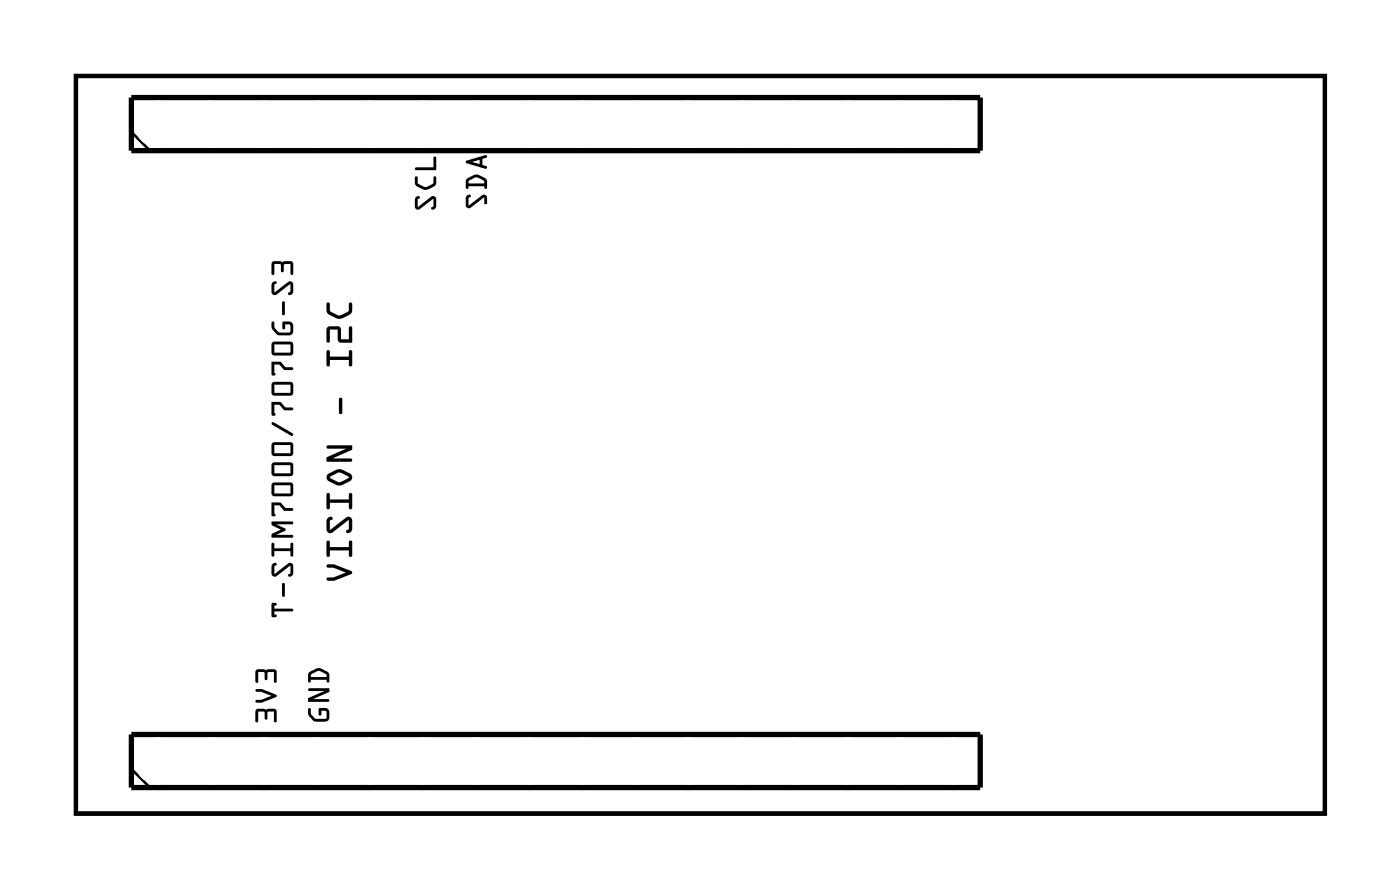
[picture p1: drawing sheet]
<svg xmlns="http://www.w3.org/2000/svg" width="67mm" height="43mm" viewBox="0 0 67 43" stroke-linecap="round" stroke-linejoin="round" font-family="sans-serif">
<path d="M3.6 3.6h59.8v35.3h-59.8z" fill="none" stroke="#000" stroke-width=".2"/>
<g fill="#000">
<path d="M19.9 9.4h.2l-.1 .2v.3l.6-.5h.2l.1 .1v.4l-.1 .1h-.2l.2-.1-.1-.4-.6 .5h-.1l-.1-.1zM19.9 8.5h.1v.3l.3 .2 .4-.2 .1-.4 .1 .1v.2a.6 .6 0 0 1-.7 .4l-.3-.2zM19.9 8h.9v-.5h.1v.6h-1z"/>
<path d="M19.9 9.4h.2l-.1 .2v.3l.6-.5h.2l.1 .1v.4l-.1 .1h-.2l.2-.1-.1-.4-.6 .5h-.1l-.1-.1zM19.9 9.4v.5l.1 .1h.1l.6-.5 .1 .4-.2 .1h.2l.1-.1v-.4l-.1-.1h-.2l-.6 .5v-.3l.1-.2h-.1zM19.9 8.5h.1v.3l.4 .2 .3-.2 .1-.3v-.1l.1 .4-.3 .2-.3 .1-.4-.2zM19.9 8.5v.4l.3 .2a.6 .6 0 0 0 .7-.4v-.2l-.1-.1-.1 .4-.4 .2-.3-.2v-.3zM19.9 8h.9v-.5h.1v.6h-1zM19.9 8v.1h1v-.6h-.1v.5z"/>
<path d="M22.4 9.4h.1l-.1 .1 .1 .3 .6-.5h.1l.1 .2v.4l-.1 .1-.1-.1 .1-.1v-.4l-.7 .5-.1 .1-.1-.2zM22.4 8.7v.1h.8l-.1-.2-.3-.1zM22.4 8.5a.6 .6 0 0 1 .9 0v.5l-.1-.1h-.8l-.1 .1zM22.6 7.7l.4 .2v-.3zM22.3 7.7l1-.3v.1l-.2 .1v.3l.2 .1-1-.2z"/>
<path d="M22.3 9.4h.2l-.1 .1 .1 .3 .6-.5h.1l.1 .2v.4l-.1 .1-.1-.1 .1-.1v-.4l-.7 .5-.1 .1-.1-.2zM22.4 9.4l-.1 .4 .1 .2 .1-.1 .7-.5v.4l-.1 .1 .1 .1 .1-.1v-.4l-.1-.2h-.1l-.6 .5-.1-.3 .1-.1v-.1zM22.4 8.7v.1h.8l-.1-.2-.3-.1zM22.4 8.7l.4-.2 .4 .1v.2h-.8zM22.4 8.5l.3-.1h.2l.4 .2v.4h-.1v-.1h-.8l-.1 .1zM22.4 8.5l-.1 .5 .1-.1h.8v.1h.1v-.4l-.4-.2h-.2zM22.6 7.7l.4 .2v-.3zM22.6 7.7l.4-.1v.3zM22.3 7.7l1-.3v.1l-.2 .1v.3l.2 .1-1-.2zM22.3 7.7v.1l1 .2-.2-.1v-.3l.2-.1v-.1z"/>
<path d="M3.6 3.6v35.3h59.8v-35.3zM3.6 3.6h59.8v35.3h-59.8z"/>
<path d="M13 28.9h.2l-.1 .2h.9v.1l-.9 .1 .1 .2h-.2zM13.5 27.9l.1 .1v.6l-.1-.1zM13.1 27h.1l-.1 .1 .1 .4 .6-.5 .1-.1 .1 .2v.4l-.1 .1h-.1l.1-.2v-.3l-.7 .5h-.1l-.1-.2zM13 26h.1v.2h.8v-.2h.1v.6h-.1v-.2h-.8v.2h-.1zM13 25h1v.1h-.8l.5 .2-.5 .3h.8v.1h-1v-.1l.4-.3-.4-.2zM13 24l.4 .1 .3 .2h.3v.1h-.4l-.2-.2h-.3l.1 .4-.2 .1zM13.1 23.2v.4h.8v-.4zM13 23.1h1v.1v.5h-.1h-.8l-.1-.1zM13.1 22.3v.4h.8v-.4zM13 22.2l1-.1v.2v.4l-.1 .1h-.8l-.1-.1zM13.1 21.3v.4h.8v-.4zM13 21.2h1v.1v.4l-.1 .1h-.8l-.1-.1zM13 20.2l1 .6-.1 .1-.9-.6zM13 19.2h.4l.3 .3h.3v.1h-.4l-.2-.2h-.3l.1 .4-.2 .1zM13.1 18.4v.4h.8v-.4zM13 18.3h1v.1v.5h-.1h-.8l-.1-.1zM13 17.3h.4l.3 .3h.3v.1h-.4l-.2-.3h-.3l.1 .5-.2 .1zM13.1 16.5v.4h.8v-.4zM13 16.4h1v.1v.4l-.1 .1h-.8l-.1-.1zM13 15.4h.1v.3l.3 .2h.5v-.4h-.2l-.1 .2h-.1l.1-.3h.3l.1 .1v.5h-.6a.49 .49 0 0 1-.4-.6zM13.5 14.4l.1 .1v.6l-.1-.1zM13.1 13.5h.1l-.1 .1 .1 .4 .6-.5h.1l.1 .1v.4l-.1 .1h-.1l.1-.2v-.3l-.7 .5h-.1l-.1-.1zM13 12.5h1v.1v.5h-.1v-.5l-.3 .1-.1 .3-.1-.3-.3-.1v.5l-.1 .1z"/>
<path d="M13 28.9h.2l-.1 .1v.1h.9v.1l-.9 .1 .1 .2h-.2zM13 28.9v.6h.2l-.1-.1v-.1l.9-.1v-.1h-.9v-.1l.1-.1zM13.5 27.9l.1 .1v.6l-.1-.1zM13.5 27.9v.6l.1 .1v-.6zM13.1 27h.1l-.1 .1 .1 .4 .6-.5 .1-.1 .1 .2v.4l-.1 .1h-.1l.1-.2v-.3l-.7 .5h-.1l-.1-.2zM13.1 27l-.1 .4 .1 .2h.1l.7-.5v.3l-.1 .2h.1l.1-.1v-.4l-.1-.2-.1 .1-.6 .5-.1-.4 .1-.1zM13 26h.1v.2h.8v-.2h.1v.6h-.1v-.2h-.8v.2h-.1zM13 26v.6h.1v-.2h.8v.2h.1v-.6h-.1v.2h-.8v-.2zM13 25h1v.1h-.8l.5 .2-.5 .3h.8v.1h-1v-.1l.4-.3-.4-.2zM13 25v.1l.4 .2-.4 .3v.1h1v-.1h-.8l.5-.3-.5-.2h.8v-.1zM13 24l.4 .1 .3 .2h.3v.1h-.4l-.2-.2h-.3l.1 .4-.2 .1zM13 24v.7l.2-.1-.1-.4h.3l.2 .2h.4v-.1h-.3l-.3-.2zM13.1 23.2v.4h.8v-.4zM13.1 23.2h.8v.4h-.8zM13 23.1h1v.1v.5l-.1 .1-.8-.1-.1-.1zM13 23.1v.5l.1 .1h.8h.1v-.5v-.1zM13.1 22.3v.4h.8v-.4zM13.1 22.3h.8v.4h-.8zM13 22.2l1-.1v.2v.4l-.1 .1h-.8l-.1-.1zM13 22.2v.5l.1 .1h.8l.1-.1v-.4v-.2zM13.1 21.3v.4h.8v-.4zM13.1 21.3h.8v.4h-.8zM13 21.2h1v.1v.4l-.1 .1h-.8l-.1-.1zM13 21.2v.5l.1 .1h.8l.1-.1v-.4v-.1zM13 20.2l1 .6-.1 .1-.9-.6zM13 20.2v.1l.9 .6 .1-.1zM13 19.2h.4l.3 .3h.3v.1h-.4l-.2-.2h-.3l.1 .4-.2 .1zM13 19.2v.7l.2-.1-.1-.4h.3l.2 .2h.4v-.1h-.3l-.3-.3zM13.1 18.4v.4h.8v-.4zM13.1 18.4h.8v.4h-.8zM13 18.3h1v.1v.5h-.1h-.8l-.1-.1zM13 18.3v.5l.1 .1h.8h.1v-.5v-.1zM13 17.3h.4l.3 .3h.3v.1h-.4l-.2-.3h-.3l.1 .5-.2 .1zM13 17.3v.7l.2-.1-.1-.5h.3l.2 .3h.4v-.1h-.3l-.3-.3zM13.1 16.5v.4h.8v-.4zM13.1 16.5h.8v.4h-.8zM13 16.4h1v.1v.4l-.1 .1h-.8l-.1-.1zM13 16.4v.5l.1 .1h.8l.1-.1v-.4v-.1zM13 15.4h.1v.3l.2 .2h.5l.1-.4h-.2l-.1 .2v.1l-.1-.3 .4-.1 .1 .1v.4l-.2 .1h-.5l-.3-.3zM13 15.4a.49 .49 0 0 0 .4 .6h.6v-.5l-.1-.1h-.4v.3h.1l.1-.2h.2v.4h-.5l-.3-.2v-.3zM13.5 14.4l.1 .1v.6l-.1-.1zM13.5 14.4v.6l.1 .1v-.6zM13.1 13.5h.1l-.1 .1 .1 .4 .6-.5h.1l.1 .1v.4l-.1 .1h-.1l.1-.2v-.3l-.7 .5h-.1l-.1-.1zM13.1 13.5l-.1 .5 .1 .1h.1l.7-.5v.3l-.1 .2h.1l.1-.1v-.4l-.1-.1h-.1l-.6 .5-.1-.4 .1-.1zM13 12.5h1v.1v.5h-.1v-.5l-.3 .1-.1 .3-.1-.3-.3-.1v.5l-.1 .1zM13 12.5v.7l.1-.1v-.5l.3 .1 .1 .3 .1-.3 .3-.1v.5h.1v-.5v-.1z"/>
<path d="M12.3 34l.9-.1v.1v.5h-.1v-.5l-.3 .1-.1 .3v-.3l-.3-.1v.5l-.1 .1zM12.2 33h.3l.7 .2v.1l-.7 .3h-.2v-.1l.7-.2-.7-.2zM12.3 32.1l.9-.1v.2v.4h-.1v-.4h-.3l-.1 .3v-.3h-.3v.4l-.1 .1z"/>
<path d="M12.3 34l.9-.1v.1v.5h-.1v-.5l-.3 .1-.1 .3v-.3l-.3-.1v.5l-.1 .1zM12.3 34v.6l.1-.1v-.5l.3 .1v.3l.1-.3 .3-.1v.5h.1v-.5v-.1zM12.2 33h.3l.7 .2v.1l-.7 .3h-.2v-.1l.7-.2-.7-.2zM12.2 33l.1 .1 .7 .2-.7 .2v.1h.2l.7-.3v-.1l-.7-.2zM12.3 32.1l.9-.1v.2v.4h-.1v-.4h-.3l-.1 .3v-.3h-.3v.4l-.1 .1zM12.3 32.1v.6l.1-.1v-.4h.3v.3l.1-.3h.3v.4h.1v-.4v-.2z"/>
<path d="M14.8 33.9h.1v.3l.2 .2h.5v-.4h-.2v.2h-.1v-.3h.3l.2 .1v.4l-.2 .1h-.6l-.2-.3zM14.8 33.9a.48 .48 0 0 0 .3 .6h.6l.1-.5-.2-.1h-.3v.3h.1v-.2h.2v.4h-.5l-.2-.2v-.3zM14.8 33l1-.1v.2l-.8 .4h.7h.1l-1 .1v-.2l.7-.3h-.7zM14.8 33v.1h.7l-.7 .3v.2l1-.1h-.1h-.7l.8-.4v-.2zM14.9 32.3v.1h.7v-.1l-.3-.2zM14.9 32.3l.4-.2 .3 .2v.1h-.7zM14.8 32.2l.4-.2h.2l.3 .2 .1 .4-.1 .1-.1-.2h-.7l-.1 .2zM14.8 32.2v.5l.1-.2h.7l.1 .2 .1-.1-.1-.4-.3-.2h-.2z"/>
<path d="M14.8 33.9h.1v.3l.2 .2h.5v-.4h-.2v.2h-.1v-.3h.3l.2 .1-.1 .5h-.6a.48 .48 0 0 1-.3-.6zM14.8 33l1-.1v.2l-.8 .4h.7h.1l-1 .1v-.2l.7-.3h-.7zM14.9 32.3v.1h.7v-.1l-.3-.2zM14.8 32.2a.6 .6 0 0 1 .9 0l.1 .4-.1 .1-.1-.2h-.7l-.1 .2z"/>
<path d="M15.7 27h.3l.8 .3v.1l-.8 .4h-.3v-.2h.3l.6-.2-.6-.2h-.3zM15.7 25.9h.1v.3h.9v-.3h.1l.1 .7h-.2v-.3h-.9v.3h-.1zM15.7 24.8h.2l-.1 .1v.5l.8-.6 .1-.1 .2 .2-.1 .5-.1 .1h-.1l.1-.2v-.4l-.8 .6h-.2l-.1-.2zM15.7 23.6h.1v.3h.9v-.3h.1l.1 .7h-.2v-.2h-.9v.2l-.1 .1zM15.7 22.7l.5-.2 .5 .2a.21 .21 0 0 1 0 .3l-.5 .2-.5-.2-.1-.2zM15.8 22.8l.4 .3 .5-.3-.5-.2zM15.7 21.3h1.2l-.1 .2-.9 .4h.9l.1 .1-1.3 .1v-.2l1-.4h-.9zM16.3 19.1h.1v.6l-.1 .1-.1-.1zM15.7 16.8h.1v.3h.9v-.3h.1l.1 .7h-.2v-.3h-.9v.3h-.1zM15.7 15.7l.5-.1 .1 .2v.4h.4v-.5l.1-.1 .1 .8h-.7v-.6h-.4v.5l-.1 .1zM15.7 14.5h.1v.4l.4 .2 .5-.2 .1-.4h.1v.3a.72 .72 0 0 1-.8 .4l-.4-.2z"/>
<path d="M15.7 27h.3l.8 .3 .1 .1-.9 .4h-.3v-.2h.3l.6-.2-.6-.2h-.3zM15.7 27v.2h.3l.6 .2-.6 .2h-.3v.2h.3l.8-.4v-.1l-.8-.3zM15.7 25.9h.1v.3h.9v-.3h.1l.1 .7h-.2v-.3h-.9v.3h-.1zM15.7 25.9v.7h.1v-.3h.9v.3h.2l-.1-.7h-.1v.3h-.9v-.3zM15.7 24.8h.2l-.1 .1v.5l.8-.6 .2-.1 .1 .2-.1 .5-.1 .1h-.1l.1-.2v-.4l-.8 .6h-.2l-.1-.2zM15.7 24.8l-.1 .5 .1 .2h.2l.8-.6v.4l-.1 .2h.1l.1-.1 .1-.5-.2-.2-.1 .1-.8 .6v-.5l.1-.1zM15.7 23.6h.1v.3h.9v-.3h.1l.1 .7h-.2v-.2h-.9v.2l-.1 .1zM15.7 23.6v.8l.1-.1v-.2h.9v.2h.2l-.1-.7h-.1v.3h-.9v-.3zM15.7 22.7l.6-.2 .5 .2 .1 .2-.5 .3h-.2l-.5-.2-.1-.2zM15.7 22.7l-.1 .1 .1 .2 .5 .2 .5-.2a.21 .21 0 0 0 0-.3l-.5-.2zM15.8 22.8l.4 .3 .5-.3-.5-.2zM15.8 22.8l.4-.2 .5 .2-.5 .3zM15.7 21.3h1.2l-.1 .2-.9 .4h.9l.1 .1-1.3 .1v-.2l1-.4h-.9zM15.7 21.3v.2h.9l-1 .4v.2l1.3-.1-.1-.1h-.9l.9-.4 .1-.2zM16.2 19.1h.2v.6l-.1 .1-.1-.1zM16.3 19.1l-.1 .6 .1 .1 .1-.1v-.6zM15.7 16.8h.1v.3h.9v-.3h.1l.1 .7h-.2v-.3h-.9v.3h-.1zM15.7 16.8v.7h.1v-.3h.9v.3h.2l-.1-.7h-.1v.3h-.9v-.3zM15.7 15.7l.5-.1 .1 .2v.4h.4v-.5l.1-.1 .1 .8h-.7v-.6h-.4v.5l-.1 .1zM15.7 15.7v.7l.1-.1v-.5h.4v.6h.7l-.1-.8-.1 .1v.5h-.4v-.4l-.1-.2zM15.7 14.5h.1v.4l.4 .2 .5-.2v-.4h.1l.1 .4-.4 .3-.3 .1-.5-.3zM15.7 14.5v.5l.5 .2h.3l.4-.3-.1-.4h-.1v.4l-.5 .2-.4-.2v-.4z"/>
</g>
<path d="M6.3 4.7h40.6v2.5h-40.6zM6.3 35.1h40.6v2.6h-40.6z" fill="none" stroke="#000" stroke-width=".25"/>
<path d="M6.3 6.3l.9 .9M6.3 36.8l.9 .9" fill="none" stroke="#000" stroke-width=".13"/>
<circle cx="7" cy="11" r="1.1" fill="#fff"/>
<circle cx="7" cy="11" r="1.1" fill="none" stroke="#fff" stroke-width=".25"/>
<circle cx="23.4" cy="11" r="1.1" fill="#fff"/>
<circle cx="23.4" cy="11" r="1.1" fill="none" stroke="#fff" stroke-width=".25"/>
<circle cx="50.8" cy="12.3" r=".76" fill="#fff"/>
<circle cx="50.8" cy="12.3" r=".76" fill="none" stroke="#fff" stroke-width=".76" stroke-linecap="butt"/>
<circle cx="50.8" cy="17.3" r=".76" fill="#fff"/>
<circle cx="50.8" cy="17.3" r=".76" fill="none" stroke="#fff" stroke-width=".76" stroke-linecap="butt"/>
<circle cx="43.1" cy="12.3" r=".76" fill="#fff"/>
<circle cx="43.1" cy="12.3" r=".76" fill="none" stroke="#fff" stroke-width=".76" stroke-linecap="butt"/>
<circle cx="53.3" cy="17.3" r=".76" fill="#fff"/>
<circle cx="53.3" cy="17.3" r=".76" fill="none" stroke="#fff" stroke-width=".76" stroke-linecap="butt"/>
<circle cx="53.3" cy="12.3" r=".76" fill="#fff"/>
<circle cx="53.3" cy="12.3" r=".76" fill="none" stroke="#fff" stroke-width=".76" stroke-linecap="butt"/>
<circle cx="43.1" cy="17.3" r=".76" fill="#fff"/>
<circle cx="43.1" cy="17.3" r=".76" fill="none" stroke="#fff" stroke-width=".76" stroke-linecap="butt"/>
<circle cx="53.3" cy="30" r=".76" fill="#fff"/>
<circle cx="53.3" cy="30" r=".76" fill="none" stroke="#fff" stroke-width=".76" stroke-linecap="butt"/>
<circle cx="50.8" cy="30" r=".76" fill="#fff"/>
<circle cx="50.8" cy="30" r=".76" fill="none" stroke="#fff" stroke-width=".76" stroke-linecap="butt"/>
<circle cx="50.8" cy="25" r=".76" fill="#fff"/>
<circle cx="50.8" cy="25" r=".76" fill="none" stroke="#fff" stroke-width=".76" stroke-linecap="butt"/>
<circle cx="53.3" cy="25" r=".76" fill="#fff"/>
<circle cx="53.3" cy="25" r=".76" fill="none" stroke="#fff" stroke-width=".76" stroke-linecap="butt"/>
<circle cx="43.1" cy="25" r=".76" fill="#fff"/>
<circle cx="43.1" cy="25" r=".76" fill="none" stroke="#fff" stroke-width=".76" stroke-linecap="butt"/>
<circle cx="43.1" cy="30" r=".76" fill="#fff"/>
<circle cx="43.1" cy="30" r=".76" fill="none" stroke="#fff" stroke-width=".76" stroke-linecap="butt"/>
<path d="M38.7 17.8h1.5v1.5h-1.5z" fill="#fff"/>
<path d="M38.7 17.8h1.5v1.5h-1.5z" fill="none" stroke="#fff" stroke-width=".76" stroke-linecap="butt"/>
<circle cx="39.5" cy="18.5" r=".79" fill="#fff"/>
<circle cx="39.5" cy="18.5" r=".79" fill="none" stroke="#fff" stroke-width=".76" stroke-linecap="butt"/>
<circle cx="39.5" cy="11" r=".79" fill="#fff"/>
<circle cx="39.5" cy="11" r=".79" fill="none" stroke="#fff" stroke-width=".76" stroke-linecap="butt"/>
<path d="M38.7 30.5h1.6v1.6h-1.6z" fill="#fff"/>
<path d="M38.7 30.5h1.6v1.6h-1.6z" fill="none" stroke="#fff" stroke-width=".76" stroke-linecap="butt"/>
<circle cx="39.5" cy="31.3" r=".79" fill="#fff"/>
<circle cx="39.5" cy="31.3" r=".79" fill="none" stroke="#fff" stroke-width=".76" stroke-linecap="butt"/>
<circle cx="39.5" cy="23.7" r=".79" fill="#fff"/>
<circle cx="39.5" cy="23.7" r=".79" fill="none" stroke="#fff" stroke-width=".76" stroke-linecap="butt"/>
<circle cx="35.5" cy="11" r=".6" fill="#fff"/>
<circle cx="35.5" cy="11" r=".6" fill="none" stroke="#fff" stroke-width=".65" stroke-linecap="butt"/>
<path d="M34.9 10.4h1.2v1.2h-1.2z" fill="#fff"/>
<path d="M34.9 10.4h1.2v1.2h-1.2z" fill="none" stroke="#fff" stroke-width=".65" stroke-linecap="butt"/>
<circle cx="35.5" cy="8.5" r=".6" fill="#fff"/>
<circle cx="35.5" cy="8.5" r=".6" fill="none" stroke="#fff" stroke-width=".65" stroke-linecap="butt"/>
<circle cx="35.5" cy="23.7" r=".6" fill="#fff"/>
<circle cx="35.5" cy="23.7" r=".6" fill="none" stroke="#fff" stroke-width=".65" stroke-linecap="butt"/>
<path d="M34.9 23.1h1.2v1.2h-1.2z" fill="#fff"/>
<path d="M34.9 23.1h1.2v1.2h-1.2z" fill="none" stroke="#fff" stroke-width=".65" stroke-linecap="butt"/>
<circle cx="35.5" cy="21.2" r=".6" fill="#fff"/>
<circle cx="35.5" cy="21.2" r=".6" fill="none" stroke="#fff" stroke-width=".65" stroke-linecap="butt"/>
<circle cx="31.3" cy="8.5" r=".7" fill="#fff"/>
<circle cx="31.3" cy="8.5" r=".7" fill="none" stroke="#fff" stroke-width=".76" stroke-linecap="butt"/>
<circle cx="31.3" cy="11.1" r=".7" fill="#fff"/>
<circle cx="31.3" cy="11.1" r=".7" fill="none" stroke="#fff" stroke-width=".76" stroke-linecap="butt"/>
<circle cx="31.7" cy="21.1" r=".7" fill="#fff"/>
<circle cx="31.7" cy="21.1" r=".7" fill="none" stroke="#fff" stroke-width=".76" stroke-linecap="butt"/>
<circle cx="31.7" cy="23.7" r=".7" fill="#fff"/>
<circle cx="31.7" cy="23.7" r=".7" fill="none" stroke="#fff" stroke-width=".76" stroke-linecap="butt"/>
<circle cx="53.3" cy="12.1" r=".64" fill="#fff"/>
<circle cx="53.3" cy="12.1" r=".64" fill="none" stroke="#fff" stroke-width=".51"/>
<circle cx="50.7" cy="12.1" r=".64" fill="#fff"/>
<circle cx="50.7" cy="12.1" r=".64" fill="none" stroke="#fff" stroke-width=".51"/>
<circle cx="43.1" cy="12.1" r=".64" fill="#fff"/>
<circle cx="43.1" cy="12.1" r=".64" fill="none" stroke="#fff" stroke-width=".51"/>
<circle cx="43.1" cy="17.2" r=".64" fill="#fff"/>
<circle cx="43.1" cy="17.2" r=".64" fill="none" stroke="#fff" stroke-width=".51"/>
<circle cx="50.7" cy="17.2" r=".64" fill="#fff"/>
<circle cx="50.7" cy="17.2" r=".64" fill="none" stroke="#fff" stroke-width=".51"/>
<circle cx="53.3" cy="17.2" r=".64" fill="#fff"/>
<circle cx="53.3" cy="17.2" r=".64" fill="none" stroke="#fff" stroke-width=".51"/>
<circle cx="53.3" cy="24.8" r=".64" fill="#fff"/>
<circle cx="53.3" cy="24.8" r=".64" fill="none" stroke="#fff" stroke-width=".51"/>
<circle cx="50.8" cy="24.8" r=".64" fill="#fff"/>
<circle cx="50.8" cy="24.8" r=".64" fill="none" stroke="#fff" stroke-width=".51"/>
<circle cx="43.1" cy="24.8" r=".64" fill="#fff"/>
<circle cx="43.1" cy="24.8" r=".64" fill="none" stroke="#fff" stroke-width=".51"/>
<circle cx="43.1" cy="29.9" r=".64" fill="#fff"/>
<circle cx="43.1" cy="29.9" r=".64" fill="none" stroke="#fff" stroke-width=".51"/>
<circle cx="50.8" cy="29.9" r=".64" fill="#fff"/>
<circle cx="50.8" cy="29.9" r=".64" fill="none" stroke="#fff" stroke-width=".51"/>
<circle cx="53.3" cy="29.9" r=".64" fill="#fff"/>
<circle cx="53.3" cy="29.9" r=".64" fill="none" stroke="#fff" stroke-width=".51"/>
<circle cx="31.6" cy="27.6" r=".7" fill="#fff"/>
<circle cx="31.6" cy="27.6" r=".7" fill="none" stroke="#fff" stroke-width=".76" stroke-linecap="butt"/>
<circle cx="34.1" cy="27.6" r=".7" fill="#fff"/>
<circle cx="34.1" cy="27.6" r=".7" fill="none" stroke="#fff" stroke-width=".76" stroke-linecap="butt"/>
<circle cx="36.6" cy="27.6" r=".7" fill="#fff"/>
<circle cx="36.6" cy="27.6" r=".7" fill="none" stroke="#fff" stroke-width=".76" stroke-linecap="butt"/>
<circle cx="31.6" cy="14.9" r=".7" fill="#fff"/>
<circle cx="31.6" cy="14.9" r=".7" fill="none" stroke="#fff" stroke-width=".76" stroke-linecap="butt"/>
<circle cx="34.1" cy="14.9" r=".7" fill="#fff"/>
<circle cx="34.1" cy="14.9" r=".7" fill="none" stroke="#fff" stroke-width=".76" stroke-linecap="butt"/>
<circle cx="36.6" cy="14.9" r=".7" fill="#fff"/>
<circle cx="36.6" cy="14.9" r=".7" fill="none" stroke="#fff" stroke-width=".76" stroke-linecap="butt"/>
<path d="M57.6 29.9h1.5v1.6h-1.5z" fill="#fff"/>
<path d="M57.6 29.9h1.5v1.6h-1.5z" fill="none" stroke="#fff" stroke-width=".76" stroke-linecap="butt"/>
<circle cx="58.4" cy="30.7" r=".76" fill="#fff"/>
<circle cx="58.4" cy="30.7" r=".76" fill="none" stroke="#fff" stroke-width=".76" stroke-linecap="butt"/>
<circle cx="58.4" cy="27.2" r=".76" fill="#fff"/>
<circle cx="58.4" cy="27.2" r=".76" fill="none" stroke="#fff" stroke-width=".76" stroke-linecap="butt"/>
<circle cx="58.4" cy="23.7" r=".76" fill="#fff"/>
<circle cx="58.4" cy="23.7" r=".76" fill="none" stroke="#fff" stroke-width=".76" stroke-linecap="butt"/>
<path d="M57.6 17.2h1.5v1.5h-1.5z" fill="#fff"/>
<path d="M57.6 17.2h1.5v1.5h-1.5z" fill="none" stroke="#fff" stroke-width=".76" stroke-linecap="butt"/>
<circle cx="58.4" cy="18" r=".76" fill="#fff"/>
<circle cx="58.4" cy="18" r=".76" fill="none" stroke="#fff" stroke-width=".76" stroke-linecap="butt"/>
<circle cx="58.4" cy="14.5" r=".76" fill="#fff"/>
<circle cx="58.4" cy="14.5" r=".76" fill="none" stroke="#fff" stroke-width=".76" stroke-linecap="butt"/>
<circle cx="58.4" cy="11" r=".76" fill="#fff"/>
<circle cx="58.4" cy="11" r=".76" fill="none" stroke="#fff" stroke-width=".76" stroke-linecap="butt"/>
<circle cx="7.6" cy="5.9" r=".74" fill="#fff"/>
<circle cx="7.6" cy="5.9" r=".74" fill="none" stroke="#fff" stroke-width=".76" stroke-linecap="butt"/>
<circle cx="10.1" cy="5.9" r=".74" fill="#fff"/>
<circle cx="10.1" cy="5.9" r=".74" fill="none" stroke="#fff" stroke-width=".76" stroke-linecap="butt"/>
<circle cx="12.6" cy="5.9" r=".74" fill="#fff"/>
<circle cx="12.6" cy="5.9" r=".74" fill="none" stroke="#fff" stroke-width=".76" stroke-linecap="butt"/>
<circle cx="15.2" cy="5.9" r=".74" fill="#fff"/>
<circle cx="15.2" cy="5.9" r=".74" fill="none" stroke="#fff" stroke-width=".76" stroke-linecap="butt"/>
<circle cx="17.7" cy="5.9" r=".74" fill="#fff"/>
<circle cx="17.7" cy="5.9" r=".74" fill="none" stroke="#fff" stroke-width=".76" stroke-linecap="butt"/>
<circle cx="20.3" cy="5.9" r=".74" fill="#fff"/>
<circle cx="20.3" cy="5.9" r=".74" fill="none" stroke="#fff" stroke-width=".76" stroke-linecap="butt"/>
<circle cx="22.8" cy="5.9" r=".74" fill="#fff"/>
<circle cx="22.8" cy="5.9" r=".74" fill="none" stroke="#fff" stroke-width=".76" stroke-linecap="butt"/>
<circle cx="25.3" cy="5.9" r=".74" fill="#fff"/>
<circle cx="25.3" cy="5.9" r=".74" fill="none" stroke="#fff" stroke-width=".76" stroke-linecap="butt"/>
<circle cx="27.9" cy="5.9" r=".74" fill="#fff"/>
<circle cx="27.9" cy="5.9" r=".74" fill="none" stroke="#fff" stroke-width=".76" stroke-linecap="butt"/>
<circle cx="30.4" cy="5.9" r=".74" fill="#fff"/>
<circle cx="30.4" cy="5.9" r=".74" fill="none" stroke="#fff" stroke-width=".76" stroke-linecap="butt"/>
<circle cx="33" cy="5.9" r=".74" fill="#fff"/>
<circle cx="33" cy="5.9" r=".74" fill="none" stroke="#fff" stroke-width=".76" stroke-linecap="butt"/>
<circle cx="35.5" cy="5.9" r=".74" fill="#fff"/>
<circle cx="35.5" cy="5.9" r=".74" fill="none" stroke="#fff" stroke-width=".76" stroke-linecap="butt"/>
<circle cx="38" cy="5.9" r=".74" fill="#fff"/>
<circle cx="38" cy="5.9" r=".74" fill="none" stroke="#fff" stroke-width=".76" stroke-linecap="butt"/>
<circle cx="40.6" cy="5.9" r=".74" fill="#fff"/>
<circle cx="40.6" cy="5.9" r=".74" fill="none" stroke="#fff" stroke-width=".76" stroke-linecap="butt"/>
<circle cx="43.1" cy="5.9" r=".74" fill="#fff"/>
<circle cx="43.1" cy="5.9" r=".74" fill="none" stroke="#fff" stroke-width=".76" stroke-linecap="butt"/>
<circle cx="45.7" cy="5.9" r=".74" fill="#fff"/>
<circle cx="45.7" cy="5.9" r=".74" fill="none" stroke="#fff" stroke-width=".76" stroke-linecap="butt"/>
<circle cx="7.6" cy="5.9" r=".74" fill="#fff"/>
<circle cx="7.6" cy="5.9" r=".74" fill="none" stroke="#fff" stroke-width=".76" stroke-linecap="butt"/>
<circle cx="10.1" cy="5.9" r=".74" fill="#fff"/>
<circle cx="10.1" cy="5.9" r=".74" fill="none" stroke="#fff" stroke-width=".76" stroke-linecap="butt"/>
<circle cx="12.6" cy="5.9" r=".74" fill="#fff"/>
<circle cx="12.6" cy="5.9" r=".74" fill="none" stroke="#fff" stroke-width=".76" stroke-linecap="butt"/>
<circle cx="15.2" cy="5.9" r=".74" fill="#fff"/>
<circle cx="15.2" cy="5.9" r=".74" fill="none" stroke="#fff" stroke-width=".76" stroke-linecap="butt"/>
<circle cx="17.7" cy="5.9" r=".74" fill="#fff"/>
<circle cx="17.7" cy="5.9" r=".74" fill="none" stroke="#fff" stroke-width=".76" stroke-linecap="butt"/>
<circle cx="20.3" cy="5.9" r=".74" fill="#fff"/>
<circle cx="20.3" cy="5.9" r=".74" fill="none" stroke="#fff" stroke-width=".76" stroke-linecap="butt"/>
<circle cx="22.8" cy="5.9" r=".74" fill="#fff"/>
<circle cx="22.8" cy="5.9" r=".74" fill="none" stroke="#fff" stroke-width=".76" stroke-linecap="butt"/>
<circle cx="25.3" cy="5.9" r=".74" fill="#fff"/>
<circle cx="25.3" cy="5.9" r=".74" fill="none" stroke="#fff" stroke-width=".76" stroke-linecap="butt"/>
<circle cx="27.9" cy="5.9" r=".74" fill="#fff"/>
<circle cx="27.9" cy="5.9" r=".74" fill="none" stroke="#fff" stroke-width=".76" stroke-linecap="butt"/>
<circle cx="30.4" cy="5.9" r=".74" fill="#fff"/>
<circle cx="30.4" cy="5.9" r=".74" fill="none" stroke="#fff" stroke-width=".76" stroke-linecap="butt"/>
<circle cx="33" cy="5.9" r=".74" fill="#fff"/>
<circle cx="33" cy="5.9" r=".74" fill="none" stroke="#fff" stroke-width=".76" stroke-linecap="butt"/>
<circle cx="35.5" cy="5.9" r=".74" fill="#fff"/>
<circle cx="35.5" cy="5.9" r=".74" fill="none" stroke="#fff" stroke-width=".76" stroke-linecap="butt"/>
<circle cx="38" cy="5.9" r=".74" fill="#fff"/>
<circle cx="38" cy="5.9" r=".74" fill="none" stroke="#fff" stroke-width=".76" stroke-linecap="butt"/>
<circle cx="40.6" cy="5.9" r=".74" fill="#fff"/>
<circle cx="40.6" cy="5.9" r=".74" fill="none" stroke="#fff" stroke-width=".76" stroke-linecap="butt"/>
<circle cx="43.1" cy="5.9" r=".74" fill="#fff"/>
<circle cx="43.1" cy="5.9" r=".74" fill="none" stroke="#fff" stroke-width=".76" stroke-linecap="butt"/>
<circle cx="45.7" cy="5.9" r=".74" fill="#fff"/>
<circle cx="45.7" cy="5.9" r=".74" fill="none" stroke="#fff" stroke-width=".76" stroke-linecap="butt"/>
<circle cx="27" cy="18.1" r=".6" fill="#fff"/>
<circle cx="27" cy="18.1" r=".6" fill="none" stroke="#fff" stroke-width=".76" stroke-linecap="butt"/>
<circle cx="27" cy="20.1" r=".6" fill="#fff"/>
<circle cx="27" cy="20.1" r=".6" fill="none" stroke="#fff" stroke-width=".76" stroke-linecap="butt"/>
<circle cx="27" cy="22.1" r=".6" fill="#fff"/>
<circle cx="27" cy="22.1" r=".6" fill="none" stroke="#fff" stroke-width=".76" stroke-linecap="butt"/>
<circle cx="27" cy="24.1" r=".6" fill="#fff"/>
<circle cx="27" cy="24.1" r=".6" fill="none" stroke="#fff" stroke-width=".76" stroke-linecap="butt"/>
<circle cx="7.6" cy="36.4" r=".74" fill="#fff"/>
<circle cx="7.6" cy="36.4" r=".74" fill="none" stroke="#fff" stroke-width=".76" stroke-linecap="butt"/>
<circle cx="10.1" cy="36.4" r=".74" fill="#fff"/>
<circle cx="10.1" cy="36.4" r=".74" fill="none" stroke="#fff" stroke-width=".76" stroke-linecap="butt"/>
<circle cx="12.6" cy="36.4" r=".74" fill="#fff"/>
<circle cx="12.6" cy="36.4" r=".74" fill="none" stroke="#fff" stroke-width=".76" stroke-linecap="butt"/>
<circle cx="15.2" cy="36.4" r=".74" fill="#fff"/>
<circle cx="15.2" cy="36.4" r=".74" fill="none" stroke="#fff" stroke-width=".76" stroke-linecap="butt"/>
<circle cx="17.7" cy="36.4" r=".74" fill="#fff"/>
<circle cx="17.7" cy="36.4" r=".74" fill="none" stroke="#fff" stroke-width=".76" stroke-linecap="butt"/>
<circle cx="20.3" cy="36.4" r=".74" fill="#fff"/>
<circle cx="20.3" cy="36.4" r=".74" fill="none" stroke="#fff" stroke-width=".76" stroke-linecap="butt"/>
<circle cx="22.8" cy="36.4" r=".74" fill="#fff"/>
<circle cx="22.8" cy="36.4" r=".74" fill="none" stroke="#fff" stroke-width=".76" stroke-linecap="butt"/>
<circle cx="25.3" cy="36.4" r=".74" fill="#fff"/>
<circle cx="25.3" cy="36.4" r=".74" fill="none" stroke="#fff" stroke-width=".76" stroke-linecap="butt"/>
<circle cx="27.9" cy="36.4" r=".74" fill="#fff"/>
<circle cx="27.9" cy="36.4" r=".74" fill="none" stroke="#fff" stroke-width=".76" stroke-linecap="butt"/>
<circle cx="30.4" cy="36.4" r=".74" fill="#fff"/>
<circle cx="30.4" cy="36.4" r=".74" fill="none" stroke="#fff" stroke-width=".76" stroke-linecap="butt"/>
<circle cx="33" cy="36.4" r=".74" fill="#fff"/>
<circle cx="33" cy="36.4" r=".74" fill="none" stroke="#fff" stroke-width=".76" stroke-linecap="butt"/>
<circle cx="35.5" cy="36.4" r=".74" fill="#fff"/>
<circle cx="35.5" cy="36.4" r=".74" fill="none" stroke="#fff" stroke-width=".76" stroke-linecap="butt"/>
<circle cx="38" cy="36.4" r=".74" fill="#fff"/>
<circle cx="38" cy="36.4" r=".74" fill="none" stroke="#fff" stroke-width=".76" stroke-linecap="butt"/>
<circle cx="40.6" cy="36.4" r=".74" fill="#fff"/>
<circle cx="40.6" cy="36.4" r=".74" fill="none" stroke="#fff" stroke-width=".76" stroke-linecap="butt"/>
<circle cx="43.1" cy="36.4" r=".74" fill="#fff"/>
<circle cx="43.1" cy="36.4" r=".74" fill="none" stroke="#fff" stroke-width=".76" stroke-linecap="butt"/>
<circle cx="45.7" cy="36.4" r=".74" fill="#fff"/>
<circle cx="45.7" cy="36.4" r=".74" fill="none" stroke="#fff" stroke-width=".76" stroke-linecap="butt"/>
<circle cx="7.6" cy="36.4" r=".74" fill="#fff"/>
<circle cx="7.6" cy="36.4" r=".74" fill="none" stroke="#fff" stroke-width=".76" stroke-linecap="butt"/>
<circle cx="10.1" cy="36.4" r=".74" fill="#fff"/>
<circle cx="10.1" cy="36.4" r=".74" fill="none" stroke="#fff" stroke-width=".76" stroke-linecap="butt"/>
<circle cx="12.6" cy="36.4" r=".74" fill="#fff"/>
<circle cx="12.6" cy="36.4" r=".74" fill="none" stroke="#fff" stroke-width=".76" stroke-linecap="butt"/>
<circle cx="15.2" cy="36.4" r=".74" fill="#fff"/>
<circle cx="15.2" cy="36.4" r=".74" fill="none" stroke="#fff" stroke-width=".76" stroke-linecap="butt"/>
<circle cx="17.7" cy="36.4" r=".74" fill="#fff"/>
<circle cx="17.7" cy="36.4" r=".74" fill="none" stroke="#fff" stroke-width=".76" stroke-linecap="butt"/>
<circle cx="20.3" cy="36.4" r=".74" fill="#fff"/>
<circle cx="20.3" cy="36.4" r=".74" fill="none" stroke="#fff" stroke-width=".76" stroke-linecap="butt"/>
<circle cx="22.8" cy="36.4" r=".74" fill="#fff"/>
<circle cx="22.8" cy="36.4" r=".74" fill="none" stroke="#fff" stroke-width=".76" stroke-linecap="butt"/>
<circle cx="25.3" cy="36.4" r=".74" fill="#fff"/>
<circle cx="25.3" cy="36.4" r=".74" fill="none" stroke="#fff" stroke-width=".76" stroke-linecap="butt"/>
<circle cx="27.9" cy="36.4" r=".74" fill="#fff"/>
<circle cx="27.9" cy="36.4" r=".74" fill="none" stroke="#fff" stroke-width=".76" stroke-linecap="butt"/>
<circle cx="30.4" cy="36.4" r=".74" fill="#fff"/>
<circle cx="30.4" cy="36.4" r=".74" fill="none" stroke="#fff" stroke-width=".76" stroke-linecap="butt"/>
<circle cx="33" cy="36.4" r=".74" fill="#fff"/>
<circle cx="33" cy="36.4" r=".74" fill="none" stroke="#fff" stroke-width=".76" stroke-linecap="butt"/>
<circle cx="35.5" cy="36.4" r=".74" fill="#fff"/>
<circle cx="35.5" cy="36.4" r=".74" fill="none" stroke="#fff" stroke-width=".76" stroke-linecap="butt"/>
<circle cx="38" cy="36.4" r=".74" fill="#fff"/>
<circle cx="38" cy="36.4" r=".74" fill="none" stroke="#fff" stroke-width=".76" stroke-linecap="butt"/>
<circle cx="40.6" cy="36.4" r=".74" fill="#fff"/>
<circle cx="40.6" cy="36.4" r=".74" fill="none" stroke="#fff" stroke-width=".76" stroke-linecap="butt"/>
<circle cx="43.1" cy="36.4" r=".74" fill="#fff"/>
<circle cx="43.1" cy="36.4" r=".74" fill="none" stroke="#fff" stroke-width=".76" stroke-linecap="butt"/>
<circle cx="45.7" cy="36.4" r=".74" fill="#fff"/>
<circle cx="45.7" cy="36.4" r=".74" fill="none" stroke="#fff" stroke-width=".76" stroke-linecap="butt"/>
<circle cx="22.8" cy="16.1" r=".74" fill="#fff"/>
<circle cx="22.8" cy="16.1" r=".74" fill="none" stroke="#fff" stroke-width=".76" stroke-linecap="butt"/>
<circle cx="22.8" cy="18.6" r=".74" fill="#fff"/>
<circle cx="22.8" cy="18.6" r=".74" fill="none" stroke="#fff" stroke-width=".76" stroke-linecap="butt"/>
<circle cx="22.8" cy="21.1" r=".74" fill="#fff"/>
<circle cx="22.8" cy="21.1" r=".74" fill="none" stroke="#fff" stroke-width=".76" stroke-linecap="butt"/>
<circle cx="22.8" cy="23.7" r=".74" fill="#fff"/>
<circle cx="22.8" cy="23.7" r=".74" fill="none" stroke="#fff" stroke-width=".76" stroke-linecap="butt"/>
<circle cx="22.8" cy="26.2" r=".74" fill="#fff"/>
<circle cx="22.8" cy="26.2" r=".74" fill="none" stroke="#fff" stroke-width=".76" stroke-linecap="butt"/>
<circle cx="22.8" cy="28.8" r=".74" fill="#fff"/>
<circle cx="22.8" cy="28.8" r=".74" fill="none" stroke="#fff" stroke-width=".76" stroke-linecap="butt"/>
<circle cx="22.8" cy="31.3" r=".74" fill="#fff"/>
<circle cx="22.8" cy="31.3" r=".74" fill="none" stroke="#fff" stroke-width=".76" stroke-linecap="butt"/>
<circle cx="7.6" cy="16.1" r=".74" fill="#fff"/>
<circle cx="7.6" cy="16.1" r=".74" fill="none" stroke="#fff" stroke-width=".76" stroke-linecap="butt"/>
<circle cx="7.6" cy="18.6" r=".74" fill="#fff"/>
<circle cx="7.6" cy="18.6" r=".74" fill="none" stroke="#fff" stroke-width=".76" stroke-linecap="butt"/>
<circle cx="7.6" cy="21.1" r=".74" fill="#fff"/>
<circle cx="7.6" cy="21.1" r=".74" fill="none" stroke="#fff" stroke-width=".76" stroke-linecap="butt"/>
<circle cx="7.6" cy="23.7" r=".74" fill="#fff"/>
<circle cx="7.6" cy="23.7" r=".74" fill="none" stroke="#fff" stroke-width=".76" stroke-linecap="butt"/>
<circle cx="7.6" cy="26.2" r=".74" fill="#fff"/>
<circle cx="7.6" cy="26.2" r=".74" fill="none" stroke="#fff" stroke-width=".76" stroke-linecap="butt"/>
<circle cx="7.6" cy="28.8" r=".74" fill="#fff"/>
<circle cx="7.6" cy="28.8" r=".74" fill="none" stroke="#fff" stroke-width=".76" stroke-linecap="butt"/>
<circle cx="7.6" cy="31.3" r=".74" fill="#fff"/>
<circle cx="7.6" cy="31.3" r=".74" fill="none" stroke="#fff" stroke-width=".76" stroke-linecap="butt"/>
</svg>
